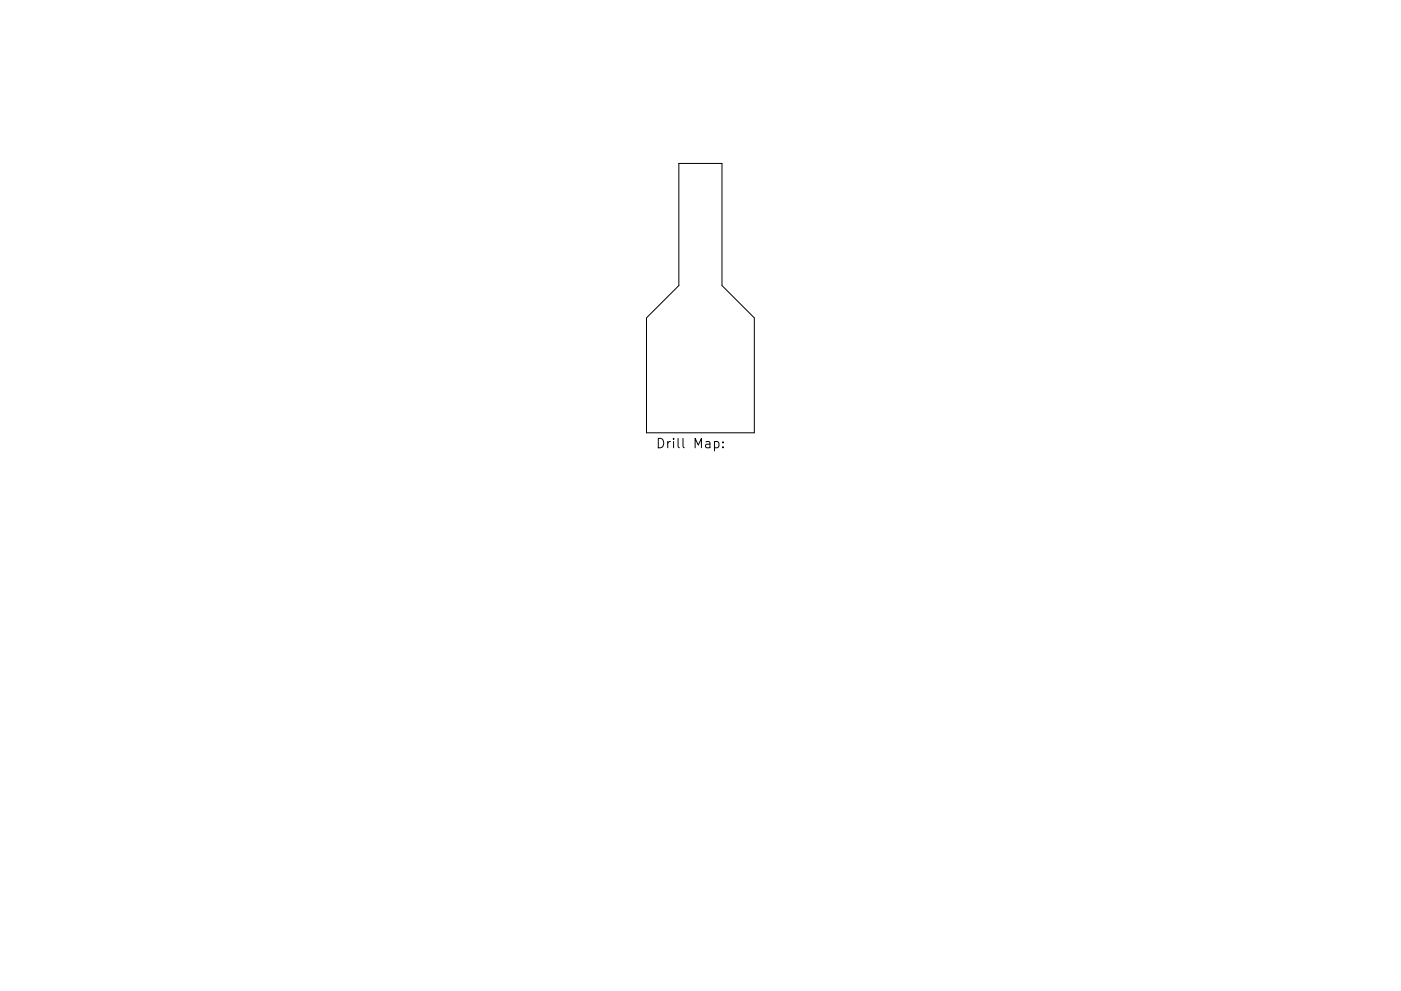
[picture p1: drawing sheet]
<svg xmlns="http://www.w3.org/2000/svg" width="297mm" height="210mm" viewBox="0 0 297 210" stroke-linecap="round" stroke-linejoin="round" font-family="sans-serif">
<defs><g id="words">
<text font-size="2.8" x="139" y="95.1">Drill Map:</text>
</g></defs>
<path d="M143.9 34.7h9.2v25.9l6.8 6.8v24.4h-22.8v-24.4l6.8-6.8zM151.5 93.8l.5-.1 .4 .4v.5l-.2 .3h-.7M153.3 94.8v.2M153.3 93.8v.2" fill="none" stroke="#000" stroke-width=".21"/>
<use href="#words"/>
</svg>
